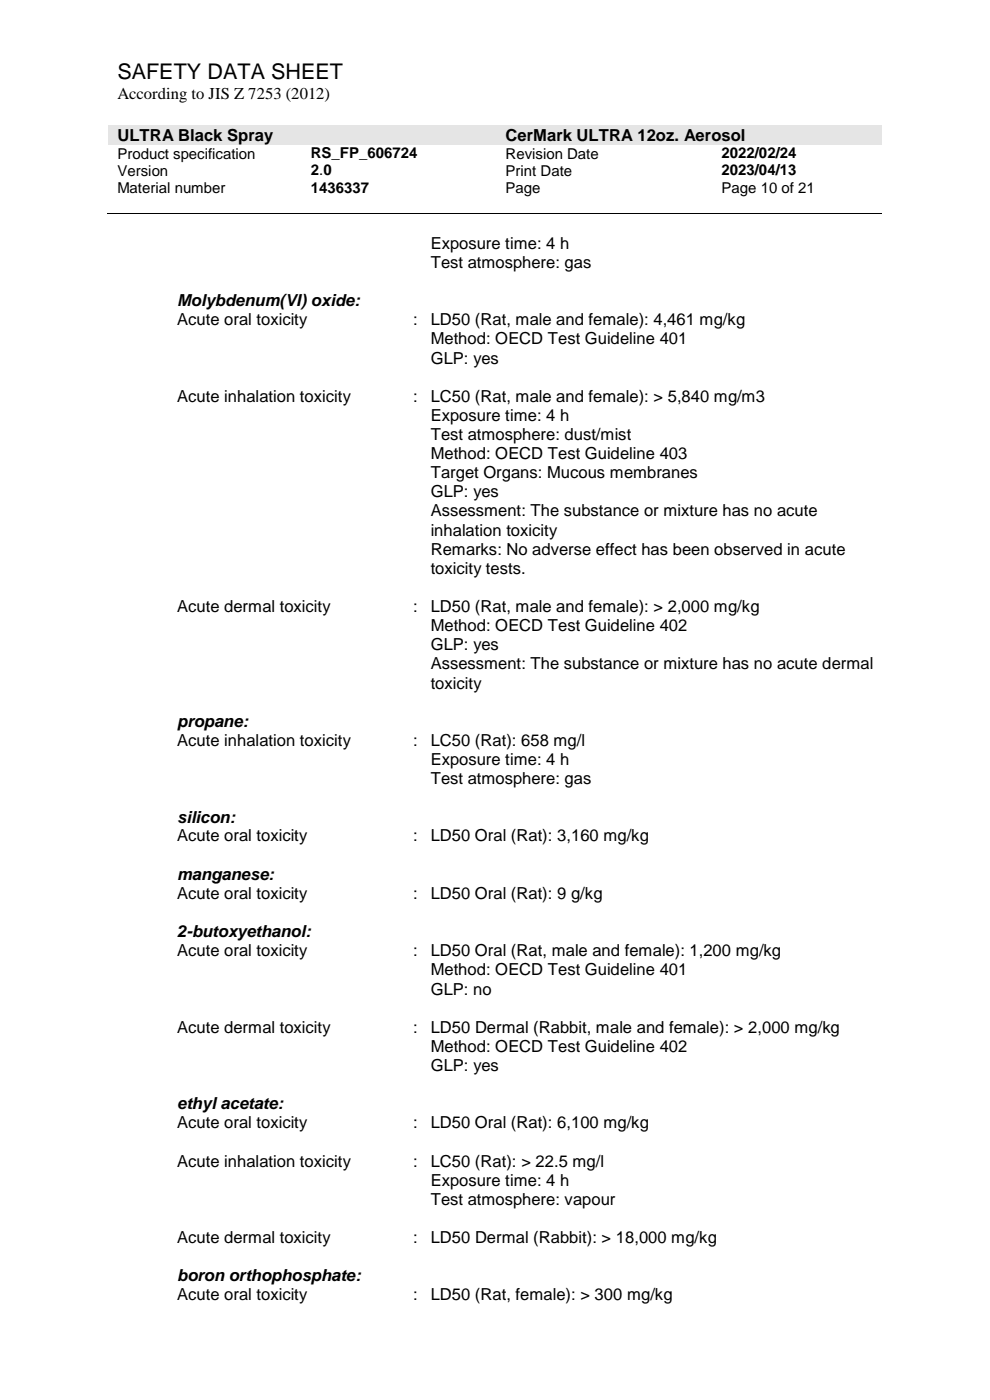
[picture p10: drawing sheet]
<svg xmlns="http://www.w3.org/2000/svg" width="210mm" height="297mm" viewBox="0 0 210 297" stroke-linecap="round" stroke-linejoin="round" font-family="sans-serif">
<defs><g id="words">
<text font-size="4.6" x="24.9" y="16.8">SAFETY DATA SHEET</text>
<g font-size="3.5">
<text x="24.9" y="21">According to JIS Z 7253 (2012)</text>
<text x="24.9" y="29.9">ULTRA Black Spray</text>
<text x="107.2" y="29.9">CerMark ULTRA 12oz. Aerosol</text>
<text x="91.4" y="52.8">Exposure time: 4 h</text>
<text x="91.4" y="56.8">Test atmosphere: gas</text>
<text x="37.6" y="64.9">Molybdenum(VI) oxide:</text>
<text x="37.6" y="69">Acute oral toxicity</text>
<text x="87.6" y="69">:</text>
<text x="91.4" y="69">LD50 (Rat, male and female): 4,461 mg/kg</text>
<text x="91.4" y="73.1">Method: OECD Test Guideline 401</text>
<text x="91.4" y="77.1">GLP: yes</text>
<text x="37.6" y="85.2">Acute inhalation toxicity</text>
<text x="87.6" y="85.2">:</text>
<text x="91.4" y="85.2">LC50 (Rat, male and female): &gt; 5,840 mg/m3</text>
<text x="91.4" y="89.3">Exposure time: 4 h</text>
<text x="91.4" y="93.4">Test atmosphere: dust/mist</text>
<text x="91.4" y="97.4">Method: OECD Test Guideline 403</text>
<text x="91.4" y="101.5">Target Organs: Mucous membranes</text>
<text x="91.4" y="105.5">GLP: yes</text>
<text x="91.4" y="109.6">Assessment: The substance or mixture has no acute</text>
<text x="91.4" y="113.6">inhalation toxicity</text>
<text x="91.4" y="117.7">Remarks: No adverse effect has been observed in acute</text>
<text x="91.4" y="121.8">toxicity tests.</text>
<text x="37.6" y="129.9">Acute dermal toxicity</text>
<text x="87.6" y="129.9">:</text>
<text x="91.4" y="129.9">LD50 (Rat, male and female): &gt; 2,000 mg/kg</text>
<text x="91.4" y="133.9">Method: OECD Test Guideline 402</text>
<text x="91.4" y="138">GLP: yes</text>
<text x="91.4" y="142">Assessment: The substance or mixture has no acute dermal</text>
<text x="91.4" y="146.1">toxicity</text>
<text x="37.6" y="154.2">propane:</text>
<text x="37.6" y="158.3">Acute inhalation toxicity</text>
<text x="87.6" y="158.3">:</text>
<text x="91.4" y="158.3">LC50 (Rat): 658 mg/l</text>
<text x="91.4" y="162.3">Exposure time: 4 h</text>
<text x="91.4" y="166.4">Test atmosphere: gas</text>
<text x="37.6" y="174.5">silicon:</text>
<text x="37.6" y="178.5">Acute oral toxicity</text>
<text x="87.6" y="178.5">:</text>
<text x="91.4" y="178.5">LD50 Oral (Rat): 3,160 mg/kg</text>
<text x="37.6" y="186.7">manganese:</text>
<text x="37.6" y="190.7">Acute oral toxicity</text>
<text x="87.6" y="190.7">:</text>
<text x="91.4" y="190.7">LD50 Oral (Rat): 9 g/kg</text>
<text x="37.6" y="198.9">2-butoxyethanol:</text>
<text x="37.6" y="202.9">Acute oral toxicity</text>
<text x="87.6" y="202.9">:</text>
<text x="91.4" y="202.9">LD50 Oral (Rat, male and female): 1,200 mg/kg</text>
<text x="91.4" y="207">Method: OECD Test Guideline 401</text>
<text x="91.4" y="211">GLP: no</text>
<text x="37.6" y="219.2">Acute dermal toxicity</text>
<text x="87.6" y="219.2">:</text>
<text x="91.4" y="219.2">LD50 Dermal (Rabbit, male and female): &gt; 2,000 mg/kg</text>
<text x="91.4" y="223.2">Method: OECD Test Guideline 402</text>
<text x="91.4" y="227.2">GLP: yes</text>
<text x="37.6" y="235.4">ethyl acetate:</text>
<text x="37.6" y="239.4">Acute oral toxicity</text>
<text x="87.6" y="239.4">:</text>
<text x="91.4" y="239.4">LD50 Oral (Rat): 6,100 mg/kg</text>
<text x="37.6" y="247.6">Acute inhalation toxicity</text>
<text x="87.6" y="247.6">:</text>
<text x="91.4" y="247.6">LC50 (Rat): &gt; 22.5 mg/l</text>
<text x="91.4" y="251.6">Exposure time: 4 h</text>
<text x="91.4" y="255.6">Test atmosphere: vapour</text>
<text x="37.6" y="263.8">Acute dermal toxicity</text>
<text x="87.6" y="263.8">:</text>
<text x="91.4" y="263.8">LD50 Dermal (Rabbit): &gt; 18,000 mg/kg</text>
<text x="37.6" y="271.9">boron orthophosphate:</text>
<text x="37.6" y="275.9">Acute oral toxicity</text>
<text x="87.6" y="275.9">:</text>
<text x="91.4" y="275.9">LD50 (Rat, female): &gt; 300 mg/kg</text>
</g>
<g font-size="3.2">
<text x="24.9" y="33.7">Product specification</text>
<text x="65.9" y="33.6">RS_FP_606724</text>
<text x="107.2" y="33.7">Revision Date</text>
<text x="153.1" y="33.6">2022/02/24</text>
<text x="24.9" y="37.3">Version</text>
<text x="24.9" y="40.9">Material number</text>
<text x="65.9" y="37.2">2.0</text>
<text x="65.9" y="40.9">1436337</text>
<text x="107.2" y="37.3">Print Date</text>
<text x="107.2" y="40.9">Page</text>
<text x="153.1" y="37.2">2023/04/13</text>
<text x="153.1" y="40.9">Page 10 of 21</text>
</g>
</g></defs>
<g fill="#e5e5e5">
<path d="M23 26.6h82.3v4.1h-82.3z" fill-rule="evenodd"/>
<path d="M24.9 26.6h78.5v4.1h-78.5z" fill-rule="evenodd"/>
<path d="M105.3 26.6h81.8v4.1h-81.8z" fill-rule="evenodd"/>
<path d="M107.2 26.6h78v4.1h-78z" fill-rule="evenodd"/>
</g>
<path d="M22.7 45.4h164.4" fill="none" stroke="#000" stroke-width=".21"/>
<g fill="#000">
<path d="M63.8 45.3h.1v.2h-.1z" fill-rule="evenodd"/>
<path d="M105.1 45.3h.2v.2h-.2z" fill-rule="evenodd"/>
<path d="M150.9 45.3h.2v.2h-.2z" fill-rule="evenodd"/>
</g>
<use href="#words"/>
</svg>
